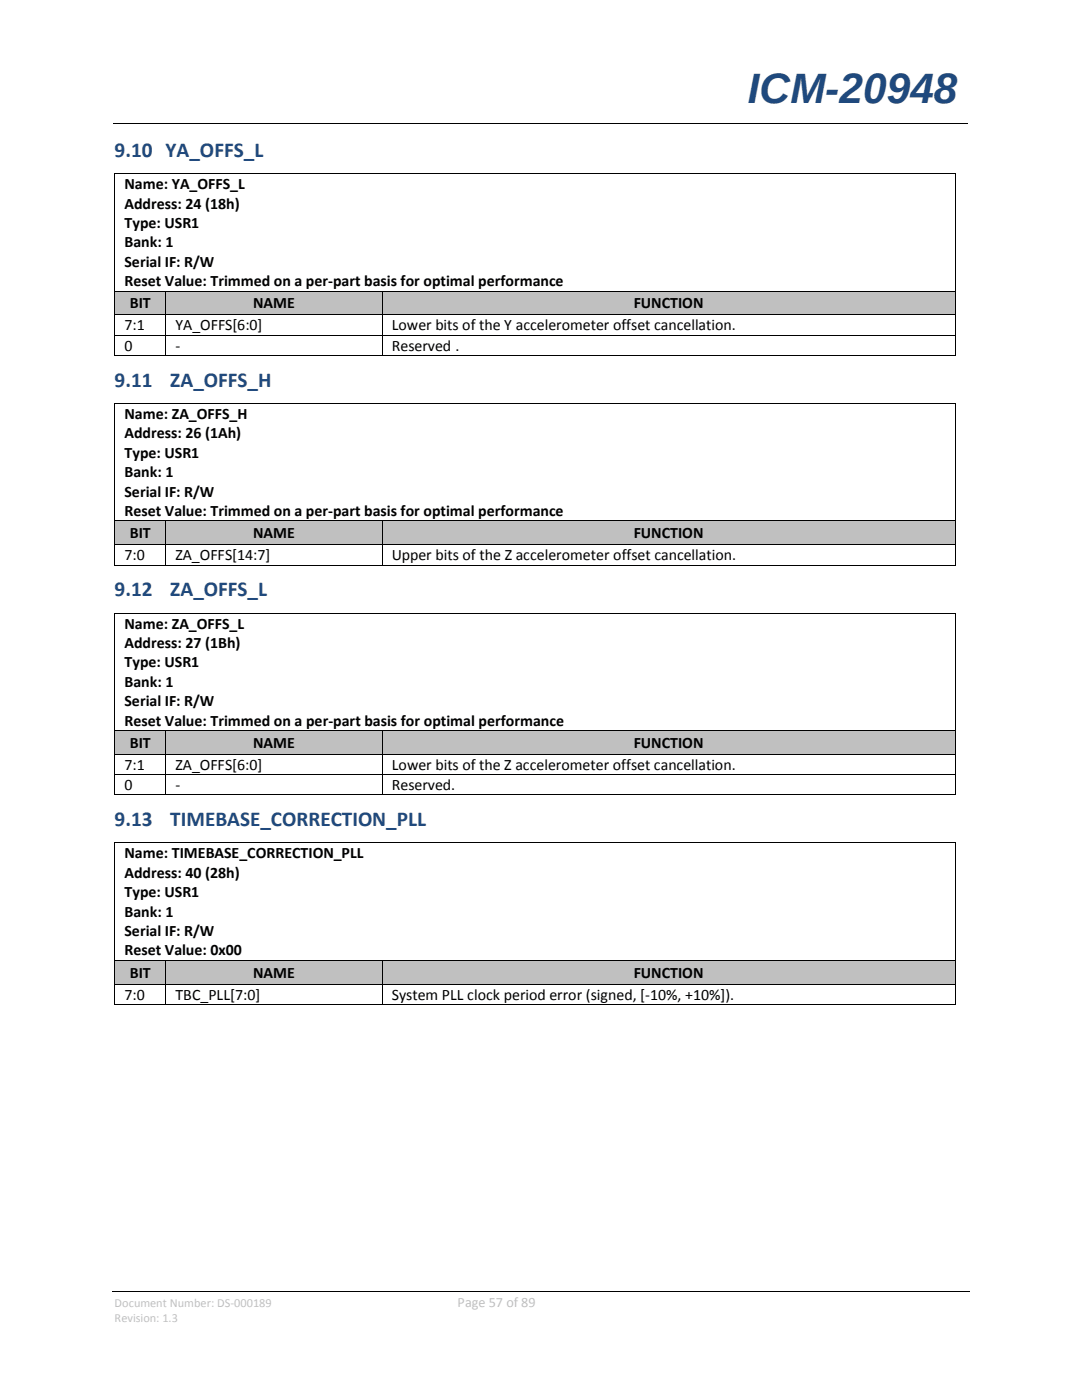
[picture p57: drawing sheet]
<svg xmlns="http://www.w3.org/2000/svg" width="216mm" height="279mm" viewBox="0 0 216 279" stroke-linecap="round" stroke-linejoin="round" font-family="sans-serif">
<defs><g id="words">
<text font-size="8.5" fill="#1f497d" x="149.2" y="20.6">ICM-20948</text>
<g font-size="4.2" fill="#1f497d">
<text x="22.9" y="31.3">9.10 YA_OFFS_L</text>
<text x="22.9" y="77.2">9.11</text>
<text x="34" y="77.2">ZA_OFFS_H</text>
<text x="22.9" y="119">9.12</text>
<text x="34" y="119">ZA_OFFS_L</text>
<text x="22.9" y="164.8">9.13</text>
<text x="34" y="164.8">TIMEBASE_CORRECTION_PLL</text>
</g>
<g font-size="3.2">
<text x="24.8" y="37.8">Name: YA_OFFS_L</text>
<text x="24.8" y="41.6">Address: 24 (18h)</text>
<text x="24.8" y="45.5">Type: USR1</text>
<text x="24.8" y="49.4">Bank: 1</text>
<text x="24.8" y="53.3">Serial IF: R/W</text>
<text x="24.8" y="57.1">Reset Value: Trimmed on a per-part basis for optimal performance</text>
<text x="24.8" y="65.9">7:1</text>
<text x="25.9" y="61.6">BIT</text>
<text x="35" y="65.9">YA_OFFS[6:0]</text>
<text x="50.5" y="61.6">NAME</text>
<text x="78.2" y="65.9">Lower bits of the Y accelerometer offset cancellation.</text>
<text x="126.4" y="61.6">FUNCTION</text>
<text x="24.8" y="70">0</text>
<text x="35" y="70">-</text>
<text x="78.2" y="70">Reserved .</text>
<text x="24.8" y="83.6">Name: ZA_OFFS_H</text>
<text x="24.8" y="87.5">Address: 26 (1Ah)</text>
<text x="24.8" y="91.4">Type: USR1</text>
<text x="24.8" y="95.2">Bank: 1</text>
<text x="24.8" y="99.1">Serial IF: R/W</text>
<text x="24.8" y="103">Reset Value: Trimmed on a per-part basis for optimal performance</text>
<text x="25.9" y="107.4">BIT</text>
<text x="50.5" y="107.4">NAME</text>
<text x="126.4" y="107.4">FUNCTION</text>
<text x="24.8" y="111.8">7:0</text>
<text x="35" y="111.8">ZA_OFFS[14:7]</text>
<text x="78.2" y="111.8">Upper bits of the Z accelerometer offset cancellation.</text>
<text x="24.8" y="125.4">Name: ZA_OFFS_L</text>
<text x="24.8" y="129.3">Address: 27 (1Bh)</text>
<text x="24.8" y="133.2">Type: USR1</text>
<text x="24.8" y="137.1">Bank: 1</text>
<text x="24.8" y="140.9">Serial IF: R/W</text>
<text x="24.8" y="144.8">Reset Value: Trimmed on a per-part basis for optimal performance</text>
<text x="25.9" y="149.2">BIT</text>
<text x="50.5" y="149.2">NAME</text>
<text x="126.4" y="149.2">FUNCTION</text>
<text x="24.8" y="153.6">7:1</text>
<text x="35" y="153.6">ZA_OFFS[6:0]</text>
<text x="78.2" y="153.6">Lower bits of the Z accelerometer offset cancellation.</text>
<text x="24.8" y="157.7">0</text>
<text x="35" y="157.7">-</text>
<text x="78.2" y="157.7">Reserved.</text>
<text x="24.8" y="171.3">Name: TIMEBASE_CORRECTION_PLL</text>
<text x="24.8" y="175.2">Address: 40 (28h)</text>
<text x="24.8" y="179.1">Type: USR1</text>
<text x="24.8" y="182.9">Bank: 1</text>
<text x="24.8" y="186.8">Serial IF: R/W</text>
<text x="24.8" y="190.7">Reset Value: 0x00</text>
<text x="25.9" y="195.1">BIT</text>
<text x="50.5" y="195.1">NAME</text>
<text x="126.4" y="195.1">FUNCTION</text>
<text x="24.8" y="199.5">7:0</text>
<text x="35" y="199.5">TBC_PLL[7:0]</text>
<text x="78.2" y="199.5">System PLL clock period error (signed, [-10%, +10%]).</text>
</g>
<text font-size="2.8" fill="#c0c0c0" x="91.3" y="260.8">Page 57 of 89</text>
<g font-size="2.5" fill="#c0c0c0">
<text x="22.9" y="260.8">Document Number: DS-000189</text>
<text x="22.9" y="263.9">Revision: 1.3</text>
</g>
</g></defs>
<path d="M22.6 24.6h170.4M22.9 34.7v23.3M23 34.6h167.5M190.6 34.7v23.3M22.4 257.7h171.1" fill="none" stroke="#000" stroke-width=".2"/>
<path d="M22.9 34.5h.1v.2h-.1zM87.5 24.6h.2v.1h-.2zM190.5 34.5h.2v.2h-.2z" fill="#000"/>
<g fill="#c0c0c0">
<path d="M23 58.2h10v4.5h-10z" fill-rule="evenodd"/>
<path d="M33.2 58.2h43v4.5h-43z" fill-rule="evenodd"/>
<path d="M76.4 58.2h114.1v4.5h-114.1z" fill-rule="evenodd"/>
</g>
<g fill="#c0c0c0">
<path d="M24.9 58.2h6.3v4.5h-6.3z"/>
<path d="M35 58.2h39.4v4.5h-39.4z"/>
<path d="M78.2 58.2h110.5v4.5h-110.5z"/>
</g>
<g fill="#000">
<path d="M22.9 58h.1v.2h-.1zM33 58h.2v.2h-.2zM76.2 58h.2v.2h-.2zM190.5 58h.2v.2h-.2zM22.9 62.7h.1v.2h-.1zM22.9 66.8h.1v.2h-.1zM22.9 70.9h.1v.1h-.1zM33 62.7h.2v.2h-.2zM33 66.8h.2v.2h-.2zM33 70.9h.2v.1h-.2zM76.2 62.7h.2v.2h-.2zM76.2 66.8h.2v.2h-.2z"/>
<path d="M76.2 70.9h.2v.1h-.2zM190.5 62.7h.2v.2h-.2zM190.5 66.8h.2v.2h-.2zM190.5 70.9h.2v.1h-.2zM22.9 80.4h.1v.2h-.1zM190.5 80.4h.2v.2h-.2z"/>
</g>
<g fill="none" stroke="#000" stroke-width=".2">
<path d="M22.9 58.2v4.5M23 58.1h10M33.1 58.2v4.5M33.2 58.1h43M76.3 58.2v4.5M76.4 58.1h114.1M190.6 58.2v4.5M22.9 62.9v3.9M22.9 67v3.9M23 62.8h10M23 66.9h10M23 71h10"/>
<path d="M33.1 62.9v3.9M33.1 67v3.9M33.2 62.8h43M33.2 66.9h43M33.2 71h43M76.3 62.9v3.9M76.3 67v3.9M76.4 62.8h114.1M76.4 66.9h114.1M76.4 71h114.1M190.6 62.9v3.9M190.6 67v3.9"/>
<path d="M22.9 80.6v23.2M23 80.5h167.5M190.6 80.6v23.2"/>
</g>
<g fill="#c0c0c0">
<path d="M23 104.1h10v4.5h-10z" fill-rule="evenodd"/>
<path d="M33.2 104.1h43v4.5h-43z" fill-rule="evenodd"/>
<path d="M76.4 104.1h114.1v4.5h-114.1z" fill-rule="evenodd"/>
</g>
<g fill="#c0c0c0">
<path d="M24.9 104.1h6.3v4.5h-6.3z"/>
<path d="M35 104.1h39.4v4.5h-39.4z"/>
<path d="M78.2 104.1h110.5v4.5h-110.5z"/>
</g>
<g fill="#000">
<path d="M22.9 103.8h.1v.2h-.1zM22.9 108.6h.1v.2h-.1zM22.9 112.7h.1v.2h-.1zM33 103.8h.2v.2h-.2zM33 108.6h.2v.2h-.2zM33 112.7h.2v.2h-.2zM76.2 103.8h.2v.2h-.2zM76.2 108.6h.2v.2h-.2zM76.2 112.7h.2v.2h-.2zM190.5 103.8h.2v.2h-.2zM190.5 108.6h.2v.2h-.2zM190.5 112.7h.2v.2h-.2z"/>
<path d="M22.9 122.3h.1v.1h-.1zM190.5 122.3h.2v.1h-.2z"/>
</g>
<g fill="none" stroke="#000" stroke-width=".2">
<path d="M22.9 104v4.6M22.9 108.8v3.9M23 103.9h10M23 108.7h10M23 112.8h10M33.1 104v4.6M33.1 108.8v3.9M33.2 103.9h43M33.2 108.7h43M33.2 112.8h43M76.3 104v4.6M76.3 108.8v3.9"/>
<path d="M76.4 103.9h114.1M76.4 108.7h114.1M76.4 112.8h114.1M190.6 104v4.6M190.6 108.8v3.9M22.9 122.4v23.3M23 122.3h167.5M190.6 122.4v23.3"/>
</g>
<g fill="#c0c0c0">
<path d="M23 145.8h10v4.7h-10z" fill-rule="evenodd"/>
<path d="M33.2 145.8h43v4.7h-43z" fill-rule="evenodd"/>
<path d="M76.4 145.8h114.1v4.7h-114.1z" fill-rule="evenodd"/>
</g>
<g fill="#c0c0c0">
<path d="M24.9 145.8h6.3v4.7h-6.3z"/>
<path d="M35 145.8h39.4v4.7h-39.4z"/>
<path d="M78.2 145.8h110.5v4.7h-110.5z"/>
</g>
<g fill="#000">
<path d="M22.9 145.7h.1v.1h-.1zM22.9 150.5h.1v.1h-.1zM22.9 154.5h.1v.1h-.1zM22.9 158.5h.1v.2h-.1zM33 145.7h.2v.1h-.2zM33 150.5h.2v.1h-.2zM33 154.5h.2v.1h-.2zM33 158.5h.2v.2h-.2zM76.2 145.7h.2v.1h-.2zM76.2 150.5h.2v.1h-.2zM76.2 154.5h.2v.1h-.2zM76.2 158.5h.2v.2h-.2z"/>
<path d="M190.5 145.7h.2v.1h-.2zM190.5 150.5h.2v.1h-.2zM190.5 154.5h.2v.1h-.2zM190.5 158.5h.2v.2h-.2zM22.9 168.1h.1v.2h-.1zM190.5 168.1h.2v.2h-.2z"/>
</g>
<g fill="none" stroke="#000" stroke-width=".2">
<path d="M22.9 145.8v4.7M22.9 150.6v3.9M22.9 154.6v3.9M23 145.8h10M23 150.5h10M23 154.6h10M23 158.6h10M33.1 145.8v4.7M33.1 150.6v3.9M33.1 154.6v3.9M33.2 145.8h43M33.2 150.5h43"/>
<path d="M33.2 154.6h43M33.2 158.6h43M76.3 145.8v4.7M76.3 150.6v3.9M76.3 154.6v3.9M76.4 145.8h114.1M76.4 150.5h114.1M76.4 154.6h114.1M76.4 158.6h114.1M190.6 145.8v4.7M190.6 150.6v3.9M190.6 154.6v3.9"/>
<path d="M22.9 168.3v23.3M23 168.2h167.5M190.6 168.3v23.3"/>
</g>
<g fill="#c0c0c0">
<path d="M23 191.7h10v4.6h-10z" fill-rule="evenodd"/>
<path d="M33.2 191.7h43v4.6h-43z" fill-rule="evenodd"/>
<path d="M76.4 191.7h114.1v4.6h-114.1z" fill-rule="evenodd"/>
</g>
<g fill="#c0c0c0">
<path d="M24.9 191.7h6.3v4.6h-6.3z"/>
<path d="M35 191.7h39.4v4.6h-39.4z"/>
<path d="M78.2 191.7h110.5v4.6h-110.5z"/>
</g>
<path d="M22.9 191.6h.1v.1h-.1zM22.9 196.3h.1v.2h-.1zM33 191.6h.2v.1h-.2zM33 196.3h.2v.2h-.2zM76.2 191.6h.2v.1h-.2zM76.2 196.3h.2v.2h-.2zM190.5 191.6h.2v.1h-.2zM190.5 196.3h.2v.2h-.2zM22.9 200.4h.1v.1h-.1zM33 200.4h.2v.1h-.2zM76.2 200.4h.2v.1h-.2zM190.5 200.4h.2v.1h-.2z" fill="#000"/>
<g fill="none" stroke="#000" stroke-width=".2">
<path d="M22.9 191.7v4.6M22.9 196.5v3.9M23 191.6h10M23 196.4h10M33.1 191.7v4.6M33.1 196.5v3.9M33.2 191.6h43M33.2 196.4h43M76.3 191.7v4.6M76.3 196.5v3.9M76.4 191.6h114.1M76.4 196.4h114.1"/>
<path d="M190.6 191.7v4.6M190.6 196.5v3.9M23 200.4h10M33.2 200.4h43M76.4 200.4h114.1"/>
</g>
<use href="#words"/>
</svg>
